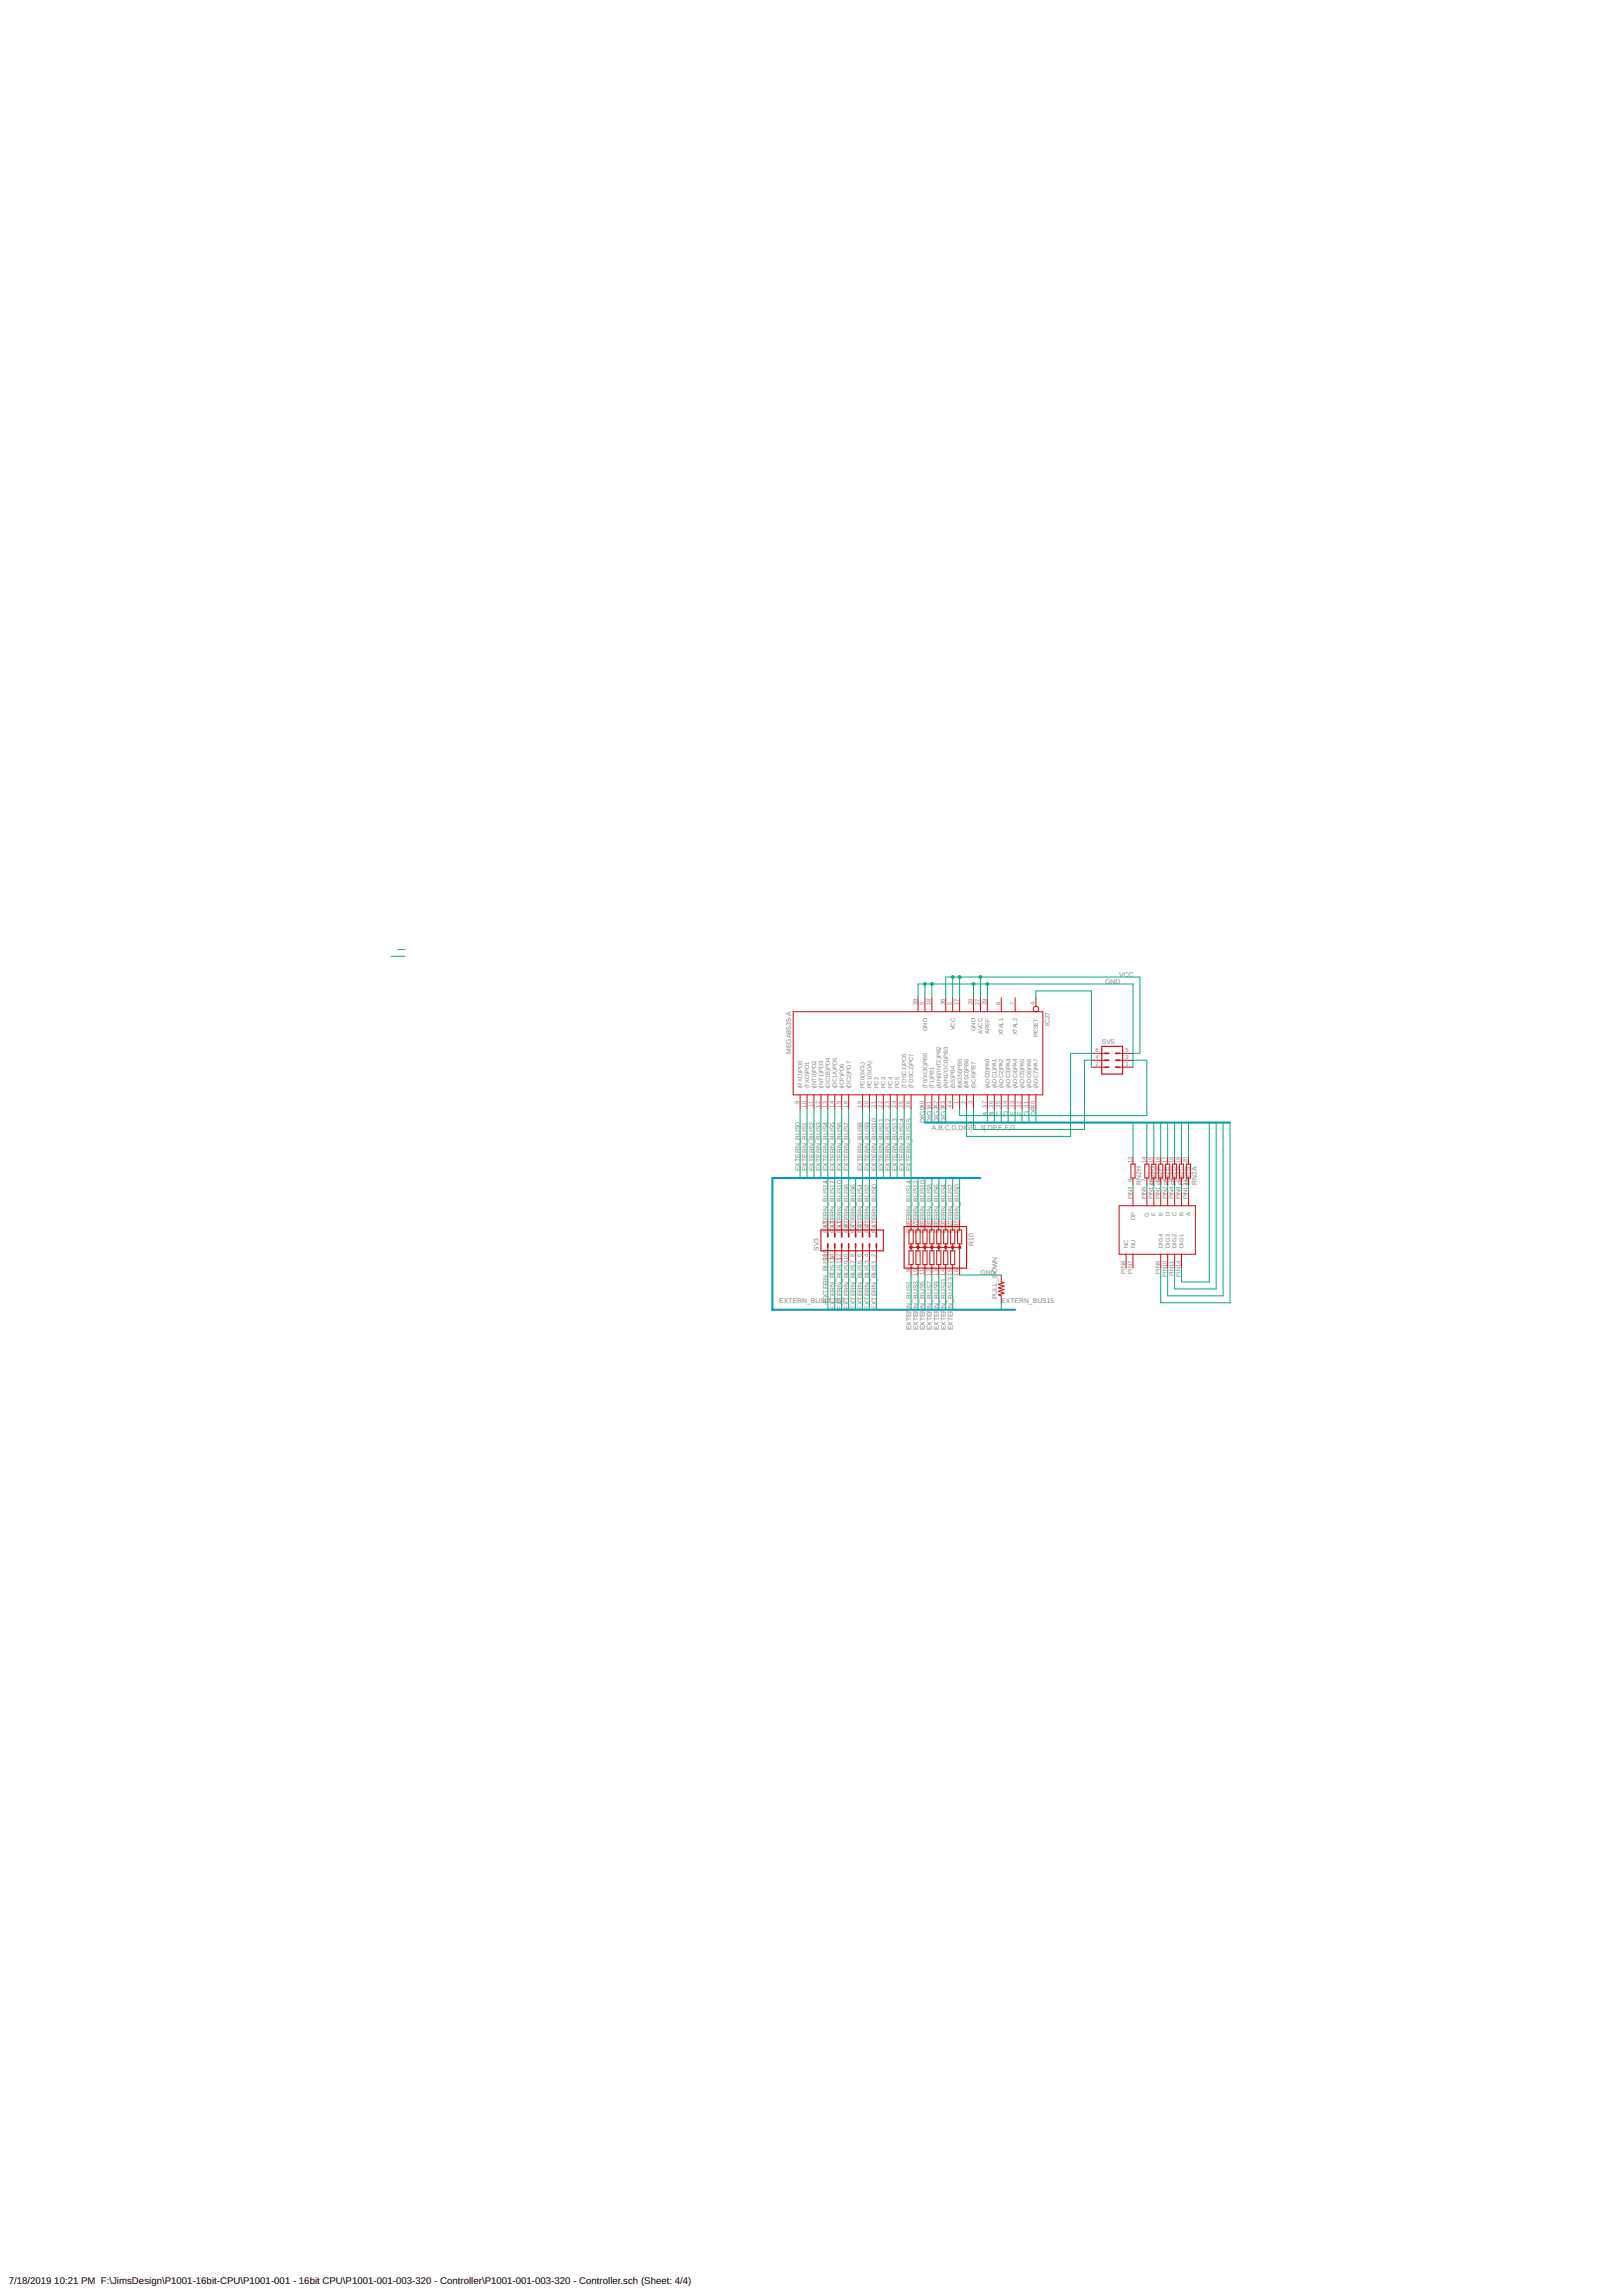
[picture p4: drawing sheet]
<svg xmlns="http://www.w3.org/2000/svg" width="594mm" height="841mm" viewBox="0 0 594 841" stroke-linecap="round" stroke-linejoin="round" font-family="sans-serif">
<defs><g id="words">
<g font-size="3.5">
<text x="3.2" y="836.8">7/18/2019</text>
<text x="19.9" y="836.8">10:21 PM F:\JimsDesign\P1001-16bit-CPU\P1001-001 - 16bit CPU\P1001-001-003-320 - Controller\P1001-001-003-320 - Controller.sch (Sheet: 4/4)</text>
</g>
<g font-size="2.5" fill="#808080">
<text x="409.9" y="358.1">VCC</text>
<text x="404.8" y="360.6">GND</text>
<text x="384.5" y="376" transform="rotate(-90 384.5 376)">IC27</text>
<text x="403.5" y="382.7">SV5</text>
<text x="289.8" y="386.2" transform="rotate(-90 289.8 386.2)">MEGA8535-A</text>
<text x="338.8" y="411.4" transform="rotate(-90 338.8 411.4)">DIG0</text>
<text x="341.3" y="411.4" transform="rotate(-90 341.3 411.4)">DIG1</text>
<text x="341.3" y="413.9">A,B,C,D,DIG[0..3],DP,E,F,G</text>
<text x="343.9" y="411.4" transform="rotate(-90 343.9 411.4)">DIG2</text>
<text x="346.4" y="411.4" transform="rotate(-90 346.4 411.4)">DIG3</text>
<text x="361.6" y="408.8" transform="rotate(-90 361.6 408.8)">A</text>
<text x="364.2" y="408.8" transform="rotate(-90 364.2 408.8)">B</text>
<text x="366.7" y="408.8" transform="rotate(-90 366.7 408.8)">C</text>
<text x="369.3" y="408.8" transform="rotate(-90 369.3 408.8)">D</text>
<text x="371.8" y="408.8" transform="rotate(-90 371.8 408.8)">E</text>
<text x="374.3" y="408.8" transform="rotate(-90 374.3 408.8)">F</text>
<text x="376.9" y="408.8" transform="rotate(-90 376.9 408.8)">G</text>
<text x="379.4" y="408.8" transform="rotate(-90 379.4 408.8)">DP</text>
<text x="293.1" y="429.2" transform="rotate(-90 293.1 429.2)">EXTERN_BUS0</text>
<text x="295.6" y="429.2" transform="rotate(-90 295.6 429.2)">EXTERN_BUS1</text>
<text x="298.1" y="429.2" transform="rotate(-90 298.1 429.2)">EXTERN_BUS2</text>
<text x="300.7" y="429.2" transform="rotate(-90 300.7 429.2)">EXTERN_BUS3</text>
<text x="303.2" y="429.2" transform="rotate(-90 303.2 429.2)">EXTERN_BUS4</text>
<text x="305.8" y="429.2" transform="rotate(-90 305.8 429.2)">EXTERN_BUS5</text>
<text x="308.3" y="429.2" transform="rotate(-90 308.3 429.2)">EXTERN_BUS6</text>
<text x="310.8" y="429.2" transform="rotate(-90 310.8 429.2)">EXTERN_BUS7</text>
<text x="315.9" y="429.2" transform="rotate(-90 315.9 429.2)">EXTERN_BUS8</text>
<text x="318.5" y="429.2" transform="rotate(-90 318.5 429.2)">EXTERN_BUS9</text>
<text x="321" y="429.2" transform="rotate(-90 321 429.2)">EXTERN_BUS10</text>
<text x="323.5" y="429.2" transform="rotate(-90 323.5 429.2)">EXTERN_BUS11</text>
<text x="326.1" y="429.2" transform="rotate(-90 326.1 429.2)">EXTERN_BUS12</text>
<text x="328.6" y="429.2" transform="rotate(-90 328.6 429.2)">EXTERN_BUS13</text>
<text x="331.2" y="429.2" transform="rotate(-90 331.2 429.2)">EXTERN_BUS14</text>
<text x="333.7" y="429.2" transform="rotate(-90 333.7 429.2)">EXTERN_BUS15</text>
<text x="418" y="434.2" transform="rotate(-90 418 434.2)">RN2H</text>
<text x="423.1" y="434.2" transform="rotate(-90 423.1 434.2)">RN2G</text>
<text x="425.6" y="434.2" transform="rotate(-90 425.6 434.2)">RN2F</text>
<text x="428.2" y="434.2" transform="rotate(-90 428.2 434.2)">RN2E</text>
<text x="430.7" y="434.2" transform="rotate(-90 430.7 434.2)">RN2D</text>
<text x="433.3" y="434.2" transform="rotate(-90 433.3 434.2)">RN2C</text>
<text x="435.8" y="434.2" transform="rotate(-90 435.8 434.2)">RN2B</text>
<text x="438.3" y="434.2" transform="rotate(-90 438.3 434.2)">RN2A</text>
<text x="303.2" y="452" transform="rotate(-90 303.2 452)">E</text>
<text x="303.2" y="450.3" transform="rotate(-90 303.2 450.3)">XTERN_BUS14</text>
<text x="305.8" y="452" transform="rotate(-90 305.8 452)">E</text>
<text x="305.8" y="450.3" transform="rotate(-90 305.8 450.3)">XTERN_BUS12</text>
<text x="308.3" y="452" transform="rotate(-90 308.3 452)">E</text>
<text x="308.3" y="450.3" transform="rotate(-90 308.3 450.3)">XTERN_BUS10</text>
<text x="310.8" y="452" transform="rotate(-90 310.8 452)">E</text>
<text x="310.8" y="450.3" transform="rotate(-90 310.8 450.3)">XTERN_BUS8</text>
<text x="313.4" y="452" transform="rotate(-90 313.4 452)">E</text>
<text x="313.4" y="450.3" transform="rotate(-90 313.4 450.3)">XTERN_BUS6</text>
<text x="315.9" y="452" transform="rotate(-90 315.9 452)">E</text>
<text x="315.9" y="450.3" transform="rotate(-90 315.9 450.3)">XTERN_BUS4</text>
<text x="318.5" y="452" transform="rotate(-90 318.5 452)">E</text>
<text x="318.5" y="450.3" transform="rotate(-90 318.5 450.3)">XTERN_BUS2</text>
<text x="321" y="452" transform="rotate(-90 321 452)">E</text>
<text x="321" y="450.3" transform="rotate(-90 321 450.3)">XTERN_BUS0</text>
<text x="333.7" y="452" transform="rotate(-90 333.7 452)">EXTERN_BUS14</text>
<text x="336.2" y="452" transform="rotate(-90 336.2 452)">EXTERN_BUS12</text>
<text x="338.8" y="452" transform="rotate(-90 338.8 452)">EXTERN_BUS10</text>
<text x="341.3" y="452" transform="rotate(-90 341.3 452)">EXTERN_BUS8</text>
<text x="343.9" y="452" transform="rotate(-90 343.9 452)">EXTERN_BUS6</text>
<text x="346.4" y="452" transform="rotate(-90 346.4 452)">EXTERN_BUS4</text>
<text x="348.9" y="452" transform="rotate(-90 348.9 452)">EXTERN_BUS2</text>
<text x="351.5" y="452" transform="rotate(-90 351.5 452)">EXTERN_BUS0</text>
<text x="299.9" y="458.4" transform="rotate(-90 299.9 458.4)">SV3</text>
<text x="356.6" y="456.5" transform="rotate(-90 356.6 456.5)">R10</text>
<text x="359.1" y="467.2">GND</text>
<text x="365.2" y="466.7" transform="rotate(-90 365.2 466.7)">OWN</text>
<text x="285.4" y="477.4">EXTERN_BUS[0..15</text>
<text x="303.2" y="477.4" transform="rotate(-90 303.2 477.4)">EXTERN_BUS15</text>
<text x="305.8" y="479.9" transform="rotate(-90 305.8 479.9)">EXTERN_BUS13</text>
<text x="308.3" y="479.9" transform="rotate(-90 308.3 479.9)">EXTERN_BUS11</text>
<text x="308.4" y="477.4">]</text>
<text x="310.8" y="479.9" transform="rotate(-90 310.8 479.9)">EXTERN_BUS9</text>
<text x="313.4" y="479.9" transform="rotate(-90 313.4 479.9)">EXTERN_BUS7</text>
<text x="315.9" y="479.9" transform="rotate(-90 315.9 479.9)">EXTERN_BUS5</text>
<text x="318.5" y="479.9" transform="rotate(-90 318.5 479.9)">EXTERN_BUS3</text>
<text x="321" y="479.9" transform="rotate(-90 321 479.9)">EXTERN_BUS1</text>
<text x="333.7" y="479.2" transform="rotate(-90 333.7 479.2)">N_BUS1</text>
<text x="336.2" y="479.2" transform="rotate(-90 336.2 479.2)">N_BUS3</text>
<text x="338.8" y="479.2" transform="rotate(-90 338.8 479.2)">N_BUS5</text>
<text x="341.3" y="479.2" transform="rotate(-90 341.3 479.2)">N_BUS7</text>
<text x="343.9" y="479.2" transform="rotate(-90 343.9 479.2)">N_BUS9</text>
<text x="346.4" y="479.2" transform="rotate(-90 346.4 479.2)">N_BUS11</text>
<text x="348.9" y="479.2" transform="rotate(-90 348.9 479.2)">N_BUS13</text>
<text x="365.2" y="476.1" transform="rotate(-90 365.2 476.1)">PULL_D</text>
<text x="366.7" y="477.4">EXTERN_BUS15</text>
<text x="333.7" y="487.6" transform="rotate(-90 333.7 487.6)">EXTER</text>
<text x="336.2" y="487.6" transform="rotate(-90 336.2 487.6)">EXTER</text>
<text x="338.8" y="487.6" transform="rotate(-90 338.8 487.6)">EXTER</text>
<text x="341.3" y="487.6" transform="rotate(-90 341.3 487.6)">EXTER</text>
<text x="343.9" y="487.6" transform="rotate(-90 343.9 487.6)">EXTER</text>
<text x="346.4" y="487.6" transform="rotate(-90 346.4 487.6)">EXTER</text>
<text x="348.9" y="487.6" transform="rotate(-90 348.9 487.6)">EXTER</text>
</g>
<g font-size="2.1" fill="#808080">
<text x="335.9" y="368.4" transform="rotate(-90 335.9 368.4)">39</text>
<text x="338.4" y="368.4" transform="rotate(-90 338.4 368.4)">6</text>
<text x="341" y="368.4" transform="rotate(-90 341 368.4)">18</text>
<text x="346" y="368.4" transform="rotate(-90 346 368.4)">38</text>
<text x="348.6" y="368.4" transform="rotate(-90 348.6 368.4)">5</text>
<text x="351.1" y="368.4" transform="rotate(-90 351.1 368.4)">17</text>
<text x="356.2" y="368.4" transform="rotate(-90 356.2 368.4)">28</text>
<text x="358.7" y="368.4" transform="rotate(-90 358.7 368.4)">27</text>
<text x="361.3" y="368.4" transform="rotate(-90 361.3 368.4)">29</text>
<text x="366.4" y="368.4" transform="rotate(-90 366.4 368.4)">8</text>
<text x="371.4" y="368.4" transform="rotate(-90 371.4 368.4)">7</text>
<text x="379.1" y="368.4" transform="rotate(-90 379.1 368.4)">4</text>
<text x="339.5" y="377.8" transform="rotate(-90 339.5 377.8)">GND</text>
<text x="349.7" y="377.6" transform="rotate(-90 349.7 377.6)">VCC</text>
<text x="357.3" y="377.8" transform="rotate(-90 357.3 377.8)">GND</text>
<text x="359.9" y="378.9" transform="rotate(-90 359.9 378.9)">AVCC</text>
<text x="362.4" y="378.8" transform="rotate(-90 362.4 378.8)">AREF</text>
<text x="367.5" y="379.5" transform="rotate(-90 367.5 379.5)">XTAL1</text>
<text x="372.6" y="379.5" transform="rotate(-90 372.6 379.5)">XTAL2</text>
<text x="380.2" y="380.2" transform="rotate(-90 380.2 380.2)">RESET</text>
<text x="401.3" y="388.2">4</text>
<text x="401.3" y="385.6">6</text>
<text x="412.2" y="388.2">3</text>
<text x="412.2" y="385.6">5</text>
<text x="401.3" y="390.7">2</text>
<text x="412.2" y="390.7">1</text>
<text x="293.8" y="398.9" transform="rotate(-90 293.8 398.9)">(RXD)PD0</text>
<text x="296.4" y="398.9" transform="rotate(-90 296.4 398.9)">(TXD)PD1</text>
<text x="298.9" y="398.9" transform="rotate(-90 298.9 398.9)">(INT0)PD2</text>
<text x="301.4" y="398.9" transform="rotate(-90 301.4 398.9)">(INT1)PD3</text>
<text x="304" y="398.9" transform="rotate(-90 304 398.9)">(OC1B)PD4</text>
<text x="306.5" y="398.9" transform="rotate(-90 306.5 398.9)">(OC1A)PD5</text>
<text x="309.1" y="398.9" transform="rotate(-90 309.1 398.9)">(ICP)PD6</text>
<text x="311.6" y="398.9" transform="rotate(-90 311.6 398.9)">(OC2)PD7</text>
<text x="316.7" y="398.9" transform="rotate(-90 316.7 398.9)">PC0(SCL)</text>
<text x="319.2" y="398.9" transform="rotate(-90 319.2 398.9)">PC1(SDA)</text>
<text x="321.8" y="398.9" transform="rotate(-90 321.8 398.9)">PC2</text>
<text x="324.3" y="398.9" transform="rotate(-90 324.3 398.9)">PC3</text>
<text x="326.8" y="398.9" transform="rotate(-90 326.8 398.9)">PC4</text>
<text x="329.4" y="398.9" transform="rotate(-90 329.4 398.9)">PC5</text>
<text x="331.9" y="398.9" transform="rotate(-90 331.9 398.9)">(TOSC1)PC6</text>
<text x="334.5" y="398.9" transform="rotate(-90 334.5 398.9)">(TOSC2)PC7</text>
<text x="339.5" y="398.9" transform="rotate(-90 339.5 398.9)">(T0/XCK)PB0</text>
<text x="342.1" y="398.9" transform="rotate(-90 342.1 398.9)">(T1)PB1</text>
<text x="344.6" y="398.9" transform="rotate(-90 344.6 398.9)">(AIN0/INT2)PB2</text>
<text x="347.2" y="398.9" transform="rotate(-90 347.2 398.9)">(AIN1/OC0)PB3</text>
<text x="349.7" y="398.9" transform="rotate(-90 349.7 398.9)">(SS)PB4</text>
<text x="352.2" y="398.9" transform="rotate(-90 352.2 398.9)">(MOSI)PB5</text>
<text x="354.8" y="398.9" transform="rotate(-90 354.8 398.9)">(MISO)PB6</text>
<text x="357.3" y="398.9" transform="rotate(-90 357.3 398.9)">(SCK)PB7</text>
<text x="362.4" y="398.9" transform="rotate(-90 362.4 398.9)">(ADC0)PA0</text>
<text x="364.9" y="398.9" transform="rotate(-90 364.9 398.9)">(ADC1)PA1</text>
<text x="367.5" y="398.9" transform="rotate(-90 367.5 398.9)">(ADC2)PA2</text>
<text x="370" y="398.9" transform="rotate(-90 370 398.9)">(ADC3)PA3</text>
<text x="372.6" y="398.9" transform="rotate(-90 372.6 398.9)">(ADC4)PA4</text>
<text x="375.1" y="398.9" transform="rotate(-90 375.1 398.9)">(ADC5)PA5</text>
<text x="377.6" y="398.9" transform="rotate(-90 377.6 398.9)">(ADC6)PA6</text>
<text x="380.2" y="398.9" transform="rotate(-90 380.2 398.9)">(ADC7)PA7</text>
<text x="292.7" y="404.7" transform="rotate(-90 292.7 404.7)">9</text>
<text x="295.2" y="405.9" transform="rotate(-90 295.2 405.9)">10</text>
<text x="297.8" y="405.8" transform="rotate(-90 297.8 405.8)">11</text>
<text x="300.3" y="405.9" transform="rotate(-90 300.3 405.9)">12</text>
<text x="302.9" y="405.9" transform="rotate(-90 302.9 405.9)">13</text>
<text x="305.4" y="405.9" transform="rotate(-90 305.4 405.9)">14</text>
<text x="307.9" y="405.9" transform="rotate(-90 307.9 405.9)">15</text>
<text x="310.5" y="405.9" transform="rotate(-90 310.5 405.9)">16</text>
<text x="315.6" y="405.9" transform="rotate(-90 315.6 405.9)">19</text>
<text x="318.1" y="405.9" transform="rotate(-90 318.1 405.9)">20</text>
<text x="320.6" y="405.9" transform="rotate(-90 320.6 405.9)">21</text>
<text x="323.2" y="405.9" transform="rotate(-90 323.2 405.9)">22</text>
<text x="325.7" y="405.9" transform="rotate(-90 325.7 405.9)">23</text>
<text x="328.3" y="405.9" transform="rotate(-90 328.3 405.9)">24</text>
<text x="330.8" y="405.9" transform="rotate(-90 330.8 405.9)">25</text>
<text x="333.3" y="405.9" transform="rotate(-90 333.3 405.9)">26</text>
<text x="338.4" y="405.9" transform="rotate(-90 338.4 405.9)">40</text>
<text x="341" y="405.9" transform="rotate(-90 341 405.9)">41</text>
<text x="343.5" y="405.9" transform="rotate(-90 343.5 405.9)">42</text>
<text x="346" y="405.9" transform="rotate(-90 346 405.9)">43</text>
<text x="348.6" y="405.9" transform="rotate(-90 348.6 405.9)">44</text>
<text x="351.1" y="404.7" transform="rotate(-90 351.1 404.7)">1</text>
<text x="353.7" y="404.7" transform="rotate(-90 353.7 404.7)">2</text>
<text x="356.2" y="404.7" transform="rotate(-90 356.2 404.7)">3</text>
<text x="361.3" y="405.9" transform="rotate(-90 361.3 405.9)">37</text>
<text x="363.8" y="405.9" transform="rotate(-90 363.8 405.9)">36</text>
<text x="366.4" y="405.9" transform="rotate(-90 366.4 405.9)">35</text>
<text x="368.9" y="405.9" transform="rotate(-90 368.9 405.9)">34</text>
<text x="371.4" y="405.9" transform="rotate(-90 371.4 405.9)">33</text>
<text x="374" y="405.9" transform="rotate(-90 374 405.9)">32</text>
<text x="376.5" y="405.9" transform="rotate(-90 376.5 405.9)">31</text>
<text x="379.1" y="405.9" transform="rotate(-90 379.1 405.9)">30</text>
<text x="414.6" y="426.3" transform="rotate(-90 414.6 426.3)">13</text>
<text x="419.7" y="426.3" transform="rotate(-90 419.7 426.3)">14</text>
<text x="422.2" y="426.3" transform="rotate(-90 422.2 426.3)">15</text>
<text x="424.8" y="426.3" transform="rotate(-90 424.8 426.3)">16</text>
<text x="427.3" y="426.3" transform="rotate(-90 427.3 426.3)">17</text>
<text x="429.8" y="426.3" transform="rotate(-90 429.8 426.3)">18</text>
<text x="432.4" y="426.3" transform="rotate(-90 432.4 426.3)">19</text>
<text x="434.9" y="426.3" transform="rotate(-90 434.9 426.3)">20</text>
<text x="414.6" y="433.2" transform="rotate(-90 414.6 433.2)">8</text>
<text x="419.7" y="433.2" transform="rotate(-90 419.7 433.2)">7</text>
<text x="424.8" y="433.2" transform="rotate(-90 424.8 433.2)">5</text>
<text x="427.3" y="433.2" transform="rotate(-90 427.3 433.2)">4</text>
<text x="429.8" y="433.2" transform="rotate(-90 429.8 433.2)">3</text>
<text x="432.4" y="433.2" transform="rotate(-90 432.4 433.2)">2</text>
<text x="414.6" y="439.5" transform="rotate(-90 414.6 439.5)">PIN3</text>
<text x="419.7" y="439.5" transform="rotate(-90 419.7 439.5)">PIN5</text>
<text x="422.2" y="439.5" transform="rotate(-90 422.2 439.5)">PIN126</text>
<text x="424.8" y="439.5" transform="rotate(-90 424.8 439.5)">PIN1</text>
<text x="427.3" y="439.5" transform="rotate(-90 427.3 439.5)">PIN2</text>
<text x="429.8" y="439.5" transform="rotate(-90 429.8 439.5)">PIN4</text>
<text x="432.4" y="439.5" transform="rotate(-90 432.4 439.5)">PIN9</text>
<text x="434.9" y="439.5" transform="rotate(-90 434.9 439.5)">PIN131</text>
<text x="302.9" y="449.7" transform="rotate(-90 302.9 449.7)">15</text>
<text x="305.4" y="449.7" transform="rotate(-90 305.4 449.7)">13</text>
<text x="307.9" y="449.7" transform="rotate(-90 307.9 449.7)">11</text>
<text x="310.5" y="449.7" transform="rotate(-90 310.5 449.7)">9</text>
<text x="313" y="449.7" transform="rotate(-90 313 449.7)">7</text>
<text x="315.6" y="449.7" transform="rotate(-90 315.6 449.7)">5</text>
<text x="318.1" y="449.7" transform="rotate(-90 318.1 449.7)">3</text>
<text x="320.6" y="449.7" transform="rotate(-90 320.6 449.7)">1</text>
<text x="333.3" y="449.1" transform="rotate(-90 333.3 449.1)">8</text>
<text x="335.9" y="449.1" transform="rotate(-90 335.9 449.1)">7</text>
<text x="338.4" y="449.1" transform="rotate(-90 338.4 449.1)">6</text>
<text x="341" y="449.1" transform="rotate(-90 341 449.1)">5</text>
<text x="343.5" y="449.1" transform="rotate(-90 343.5 449.1)">4</text>
<text x="346" y="449.1" transform="rotate(-90 346 449.1)">3</text>
<text x="348.6" y="449.1" transform="rotate(-90 348.6 449.1)">2</text>
<text x="351.1" y="449.1" transform="rotate(-90 351.1 449.1)">1</text>
<text x="415.7" y="447.2" transform="rotate(-90 415.7 447.2)">DP</text>
<text x="420.8" y="445.9" transform="rotate(-90 420.8 445.9)">G</text>
<text x="423.3" y="445.5" transform="rotate(-90 423.3 445.5)">F</text>
<text x="425.9" y="445.6" transform="rotate(-90 425.9 445.6)">E</text>
<text x="428.4" y="445.7" transform="rotate(-90 428.4 445.7)">D</text>
<text x="431" y="445.7" transform="rotate(-90 431 445.7)">C</text>
<text x="433.5" y="445.6" transform="rotate(-90 433.5 445.6)">B</text>
<text x="436" y="445.6" transform="rotate(-90 436 445.6)">A</text>
<text x="302.9" y="461.8" transform="rotate(-90 302.9 461.8)">16</text>
<text x="305.4" y="461.8" transform="rotate(-90 305.4 461.8)">14</text>
<text x="307.9" y="461.8" transform="rotate(-90 307.9 461.8)">12</text>
<text x="310.5" y="461.8" transform="rotate(-90 310.5 461.8)">10</text>
<text x="313" y="460.6" transform="rotate(-90 313 460.6)">8</text>
<text x="315.6" y="460.6" transform="rotate(-90 315.6 460.6)">6</text>
<text x="318.1" y="460.6" transform="rotate(-90 318.1 460.6)">4</text>
<text x="320.6" y="460.6" transform="rotate(-90 320.6 460.6)">2</text>
<text x="413.2" y="457.3" transform="rotate(-90 413.2 457.3)">NC</text>
<text x="415.7" y="457.3" transform="rotate(-90 415.7 457.3)">NU</text>
<text x="425.9" y="457.3" transform="rotate(-90 425.9 457.3)">DIG4</text>
<text x="428.4" y="457.3" transform="rotate(-90 428.4 457.3)">DIG3</text>
<text x="431" y="457.3" transform="rotate(-90 431 457.3)">DIG2</text>
<text x="433.5" y="457.3" transform="rotate(-90 433.5 457.3)">DIG1</text>
<text x="333.3" y="466.2" transform="rotate(-90 333.3 466.2)">9</text>
<text x="335.9" y="467.4" transform="rotate(-90 335.9 467.4)">10</text>
<text x="338.4" y="467.3" transform="rotate(-90 338.4 467.3)">11</text>
<text x="341" y="467.4" transform="rotate(-90 341 467.4)">12</text>
<text x="343.5" y="467.4" transform="rotate(-90 343.5 467.4)">13</text>
<text x="346" y="467.4" transform="rotate(-90 346 467.4)">14</text>
<text x="348.6" y="467.4" transform="rotate(-90 348.6 467.4)">15</text>
<text x="351.1" y="467.4" transform="rotate(-90 351.1 467.4)">16</text>
<text x="412.1" y="466.7" transform="rotate(-90 412.1 466.7)">PIN8</text>
<text x="414.6" y="466.7" transform="rotate(-90 414.6 466.7)">PIN7</text>
<text x="424.8" y="466.7" transform="rotate(-90 424.8 466.7)">PIN6</text>
<text x="427.3" y="467.9" transform="rotate(-90 427.3 467.9)">PIN10</text>
<text x="429.8" y="467.7" transform="rotate(-90 429.8 467.7)">PIN11</text>
<text x="432.4" y="467.9" transform="rotate(-90 432.4 467.9)">PIN14</text>
</g>
</g></defs>
<g fill="none" stroke="#c90d0c" stroke-width=".37">
<path d="M290.5 370.8h91.5v30.4h-91.5zM336.2 365.7v5.1M338.8 365.7v5.1M341.3 365.7v5.1M346.4 365.7v5.1M348.9 365.7v5.1M351.5 365.7v5.1M356.6 365.7v5.1M359.1 365.7v5.1M361.6 365.7v5.1M366.7 365.7v5.1M371.8 365.7v5.1"/>
<path d="M379.4 365.7v3.1M399.7 391.1h5.1M399.7 388.5h5.1M399.7 386h5.1M409.9 391.1h5.1M409.9 388.5h5.1M409.9 386h5.1M293.1 401.2v5.1M295.6 401.2v5.1M298.1 401.2v5.1M300.7 401.2v5.1M303.2 401.2v5.1"/>
<path d="M305.8 401.2v5.1M308.3 401.2v5.1M310.8 401.2v5.1M315.9 401.2v5.1M318.5 401.2v5.1M321 401.2v5.1M323.5 401.2v5.1M326.1 401.2v5.1M328.6 401.2v5.1M331.2 401.2v5.1M333.7 401.2v5.1M338.8 401.2v5.1"/>
<path d="M341.3 401.2v5.1M343.9 401.2v5.1M346.4 401.2v5.1M348.9 401.2v5.1M351.5 401.2v5.1M354 401.2v5.1M356.6 401.2v5.1M361.6 401.2v5.1M364.2 401.2v5.1M366.7 401.2v5.1M369.3 401.2v5.1M371.8 401.2v5.1"/>
<path d="M374.3 401.2v5.1M376.9 401.2v5.1M379.4 401.2v5.1M414.2 426.6h1.5v5.1h-1.5zM415 424.1v2.5M415 431.7v2.5M415 436.8v5.1M419.3 426.6h1.5v5.1h-1.5zM420.1 424.1v2.5M420.1 431.7v2.5M420.1 436.8v5.1M421.8 426.6h1.6v5.1h-1.6z"/>
<path d="M422.6 424.1v2.5M422.6 431.7v2.5M422.6 436.8v5.1M424.4 426.6h1.5v5.1h-1.5zM425.1 424.1v2.5M425.1 431.7v2.5M425.1 436.8v5.1M426.9 426.6h1.5v5.1h-1.5zM427.7 424.1v2.5M427.7 431.7v2.5M427.7 436.8v5.1M429.5 426.6h1.5v5.1h-1.5z"/>
<path d="M430.2 424.1v2.5M430.2 431.7v2.5M430.2 436.8v5.1M432 426.6h1.5v5.1h-1.5zM432.8 424.1v2.5M432.8 431.7v2.5M432.8 436.8v5.1M434.5 426.6h1.6v5.1h-1.6zM435.3 424.1v2.5M435.3 431.7v2.5M435.3 436.8v5.1M303.2 446.9v5.1"/>
<path d="M303.2 457.1v5.1M305.8 446.9v5.1M305.8 457.1v5.1M308.3 446.9v5.1M308.3 457.1v5.1M310.8 446.9v5.1M310.8 457.1v5.1M313.4 446.9v5.1M313.4 457.1v5.1M315.9 446.9v5.1M315.9 457.1v5.1M318.5 446.9v5.1"/>
<path d="M318.5 457.1v5.1M321 446.9v5.1M321 457.1v5.1M332.9 450.7h1.6v5.1h-1.6zM332.9 458.4h1.6v5h-1.6zM333.7 446.9v3.8M333.7 455.8v2.6M333.7 457.1h17.8M335.5 450.7h1.5v5.1h-1.5zM335.5 458.4h1.5v5h-1.5zM336.2 446.9v3.8M336.2 455.8v2.6"/>
<path d="M338 450.7h1.5v5.1h-1.5zM338 458.4h1.5v5h-1.5zM338.8 446.9v3.8M338.8 455.8v2.6M340.6 450.7h1.5v5.1h-1.5zM340.6 458.4h1.5v5h-1.5zM341.3 446.9v3.8M341.3 455.8v2.6M343.1 450.7h1.5v5.1h-1.5zM343.1 458.4h1.5v5h-1.5zM343.9 446.9v3.8M343.9 455.8v2.6"/>
<path d="M345.6 450.7h1.6v5.1h-1.6zM345.6 458.4h1.6v5h-1.6zM346.4 446.9v3.8M346.4 455.8v2.6M348.2 450.7h1.5v5.1h-1.5zM348.2 458.4h1.5v5h-1.5zM348.9 446.9v3.8M348.9 455.8v2.6M350.7 450.7h1.5v5.1h-1.5zM351.5 446.9v3.8M351.5 455.8v11.5M409.9 441.9h27.9v17.7h-27.9z"/>
<path d="M412.4 459.6v5.1M415 459.6v5.1M425.1 459.6v5.1M427.7 459.6v5.1M430.2 459.6v5.1M432.8 459.6v5.1M333.7 463.4v3.9M336.2 463.4v3.9M338.8 463.4v3.9M341.3 463.4v3.9M343.9 463.4v3.9M346.4 463.4v3.9"/>
<path d="M348.9 463.4v3.9M366.7 467.3v2.5l1 .2-2 .7 2 .6-2 .7 2 .6-2 .6 2 .7-2 .6 1 .4v2.5"/>
<circle cx="379.4" cy="369.8" r=".99"/>
</g>
<path d="M403.5 383.5h7.7v10.1h-7.7zM300.7 450.7h22.8v7.7h-22.8zM331.2 449.5h22.8v15.2h-22.8z" fill="none" stroke="#c90d0c" stroke-width=".42"/>
<g fill="none" stroke="#c90d0c" stroke-width=".61">
<path d="M404.8 386h1.3M404.8 388.5h1.3M404.8 391.1h1.3M408.6 386h1.3M408.6 388.5h1.3M408.6 391.1h1.3M303.2 452v1.3M303.2 455.8v1.3M305.8 452v1.3M305.8 455.8v1.3M308.3 452v1.3M308.3 455.8v1.3"/>
<path d="M310.8 452v1.3M310.8 455.8v1.3M313.4 452v1.3M313.4 455.8v1.3M315.9 452v1.3M315.9 455.8v1.3M318.5 452v1.3M318.5 455.8v1.3M321 452v1.3M321 455.8v1.3"/>
</g>
<g fill="#c90d0c" stroke="#c90d0c" stroke-width=".37">
<path d="M351.1 456.9a.47 .47 0 0 1 .7-.1 .47 .47 0 0 1-.2 .7 .47 .47 0 0 1-.6-.4h.5h-.5z" fill-rule="evenodd"/>
<path d="M348.5 456.9a.47 .47 0 0 1 .8-.1 .47 .47 0 0 1-.2 .7 .47 .47 0 0 1-.6-.4h.5h-.5z" fill-rule="evenodd"/>
<path d="M346 456.9a.47 .47 0 0 1 .8-.1 .47 .47 0 0 1-.3 .7 .47 .47 0 0 1-.6-.4h.5h-.5z" fill-rule="evenodd"/>
<path d="M343.5 456.9a.47 .47 0 0 1 .7-.1 .47 .47 0 0 1-.2 .7 .47 .47 0 0 1-.6-.4h.5h-.5z" fill-rule="evenodd"/>
<path d="M340.9 456.9a.47 .47 0 0 1 .8-.1 .47 .47 0 0 1-.2 .7 .47 .47 0 0 1-.7-.4h.6h-.6z" fill-rule="evenodd"/>
<path d="M338.4 456.9a.47 .47 0 0 1 .7-.1 .47 .47 0 0 1-.2 .7 .47 .47 0 0 1-.6-.4h.5h-.5z" fill-rule="evenodd"/>
<path d="M335.8 456.9a.47 .47 0 0 1 .8-.1 .47 .47 0 0 1-.2 .7 .47 .47 0 0 1-.6-.4h.5h-.5z" fill-rule="evenodd"/>
<path d="M333.3 456.9a.47 .47 0 0 1 .8-.1 .47 .47 0 0 1-.3 .7 .47 .47 0 0 1-.6-.4h.5h-.5z" fill-rule="evenodd"/>
</g>
<path d="M338.8 411.4h111.7M359.1 431.7h-76.2v48.3h88.9" fill="none" stroke="#0696d7" stroke-width=".76"/>
<g fill="none" stroke="#0dab76" stroke-width=".37">
<path d="M143.2 350.4h5.1M145.8 347.9h2.5M348.9 358.1v7.6M351.5 358.1v7.6M359.1 358.1v7.6M336.2 365.7v-5.1h78.8v30.5M338.8 360.6v5.1M341.3 360.6v5.1M346.4 365.7v-7.6h71.1v27.9h-2.5M356.6 360.6v5.1M361.6 360.6v5.1M379.4 365.7v-2.6h20.3v28"/>
<path d="M399.7 388.5h-2.5v25.4h-40.6v-7.6M399.7 386h-7.6v30.5h-38.1v-10.2M415 388.5h5.1v20.3h-68.6v-2.5M293.1 406.3v25.4M295.6 406.3v25.4M298.1 406.3v25.4M300.7 406.3v25.4M303.2 406.3v40.6M305.8 406.3v40.6M308.3 406.3v40.6M310.8 406.3v40.6M315.9 406.3v40.6"/>
<path d="M318.5 406.3v40.6M321 406.3v40.6M323.5 406.3v25.4M326.1 406.3v25.4M328.6 406.3v25.4M331.2 406.3v25.4M333.7 406.3v40.6M338.8 406.3v5.1M341.3 406.3v5.1M343.9 406.3v5.1M346.4 406.3v5.1M361.6 406.3v5.1"/>
<path d="M364.2 406.3v5.1M366.7 406.3v5.1M369.3 406.3v5.1M371.8 406.3v5.1M374.3 406.3v5.1M376.9 406.3v5.1M379.4 406.3v5.1M415 411.4v12.7M420.1 411.4v12.7M422.6 411.4v12.7M425.1 411.4v12.7M427.7 411.4v12.7"/>
<path d="M430.2 411.4v12.7M432.8 411.4v12.7M435.3 411.4v12.7M442.9 411.4v58.4h-10.1v-5.1M445.4 411.4v60.9h-15.2v-7.6M448 411.4v63.5h-20.3v-10.2M450.5 411.4v66h-25.4v-12.7M313.4 431.7v15.2M336.2 431.7v15.2M338.8 431.7v15.2M341.3 431.7v15.2M343.9 431.7v15.2"/>
<path d="M346.4 431.7v15.2M348.9 431.7v15.2M351.5 431.7v15.2M415 434.2v2.6M420.1 434.2v2.6M422.6 434.2v2.6M425.1 434.2v2.6M427.7 434.2v2.6M430.2 434.2v2.6M432.8 434.2v2.6M435.3 434.2v2.6M303.2 462.2v17.8"/>
<path d="M305.8 462.2v17.8M308.3 462.2v17.8M310.8 462.2v17.8M313.4 462.2v17.8M315.9 462.2v17.8M318.5 462.2v17.8M321 462.2v17.8M333.7 467.3v12.7M336.2 467.3v12.7M338.8 467.3v12.7M341.3 467.3v12.7M343.9 467.3v12.7"/>
<path d="M346.4 467.3v12.7M348.9 467.3v12.7M351.5 467.3h15.2M366.7 477.4v2.6"/>
</g>
<g fill="#0dab76" stroke="#0dab76" stroke-width=".37">
<circle cx="359.1" cy="358.1" r=".51"/>
<circle cx="351.5" cy="358.1" r=".51"/>
<circle cx="348.9" cy="358.1" r=".51"/>
<circle cx="361.6" cy="360.6" r=".51"/>
<circle cx="356.6" cy="360.6" r=".51"/>
<circle cx="341.3" cy="360.6" r=".51"/>
<circle cx="338.8" cy="360.6" r=".51"/>
</g>
<use href="#words"/>
</svg>
